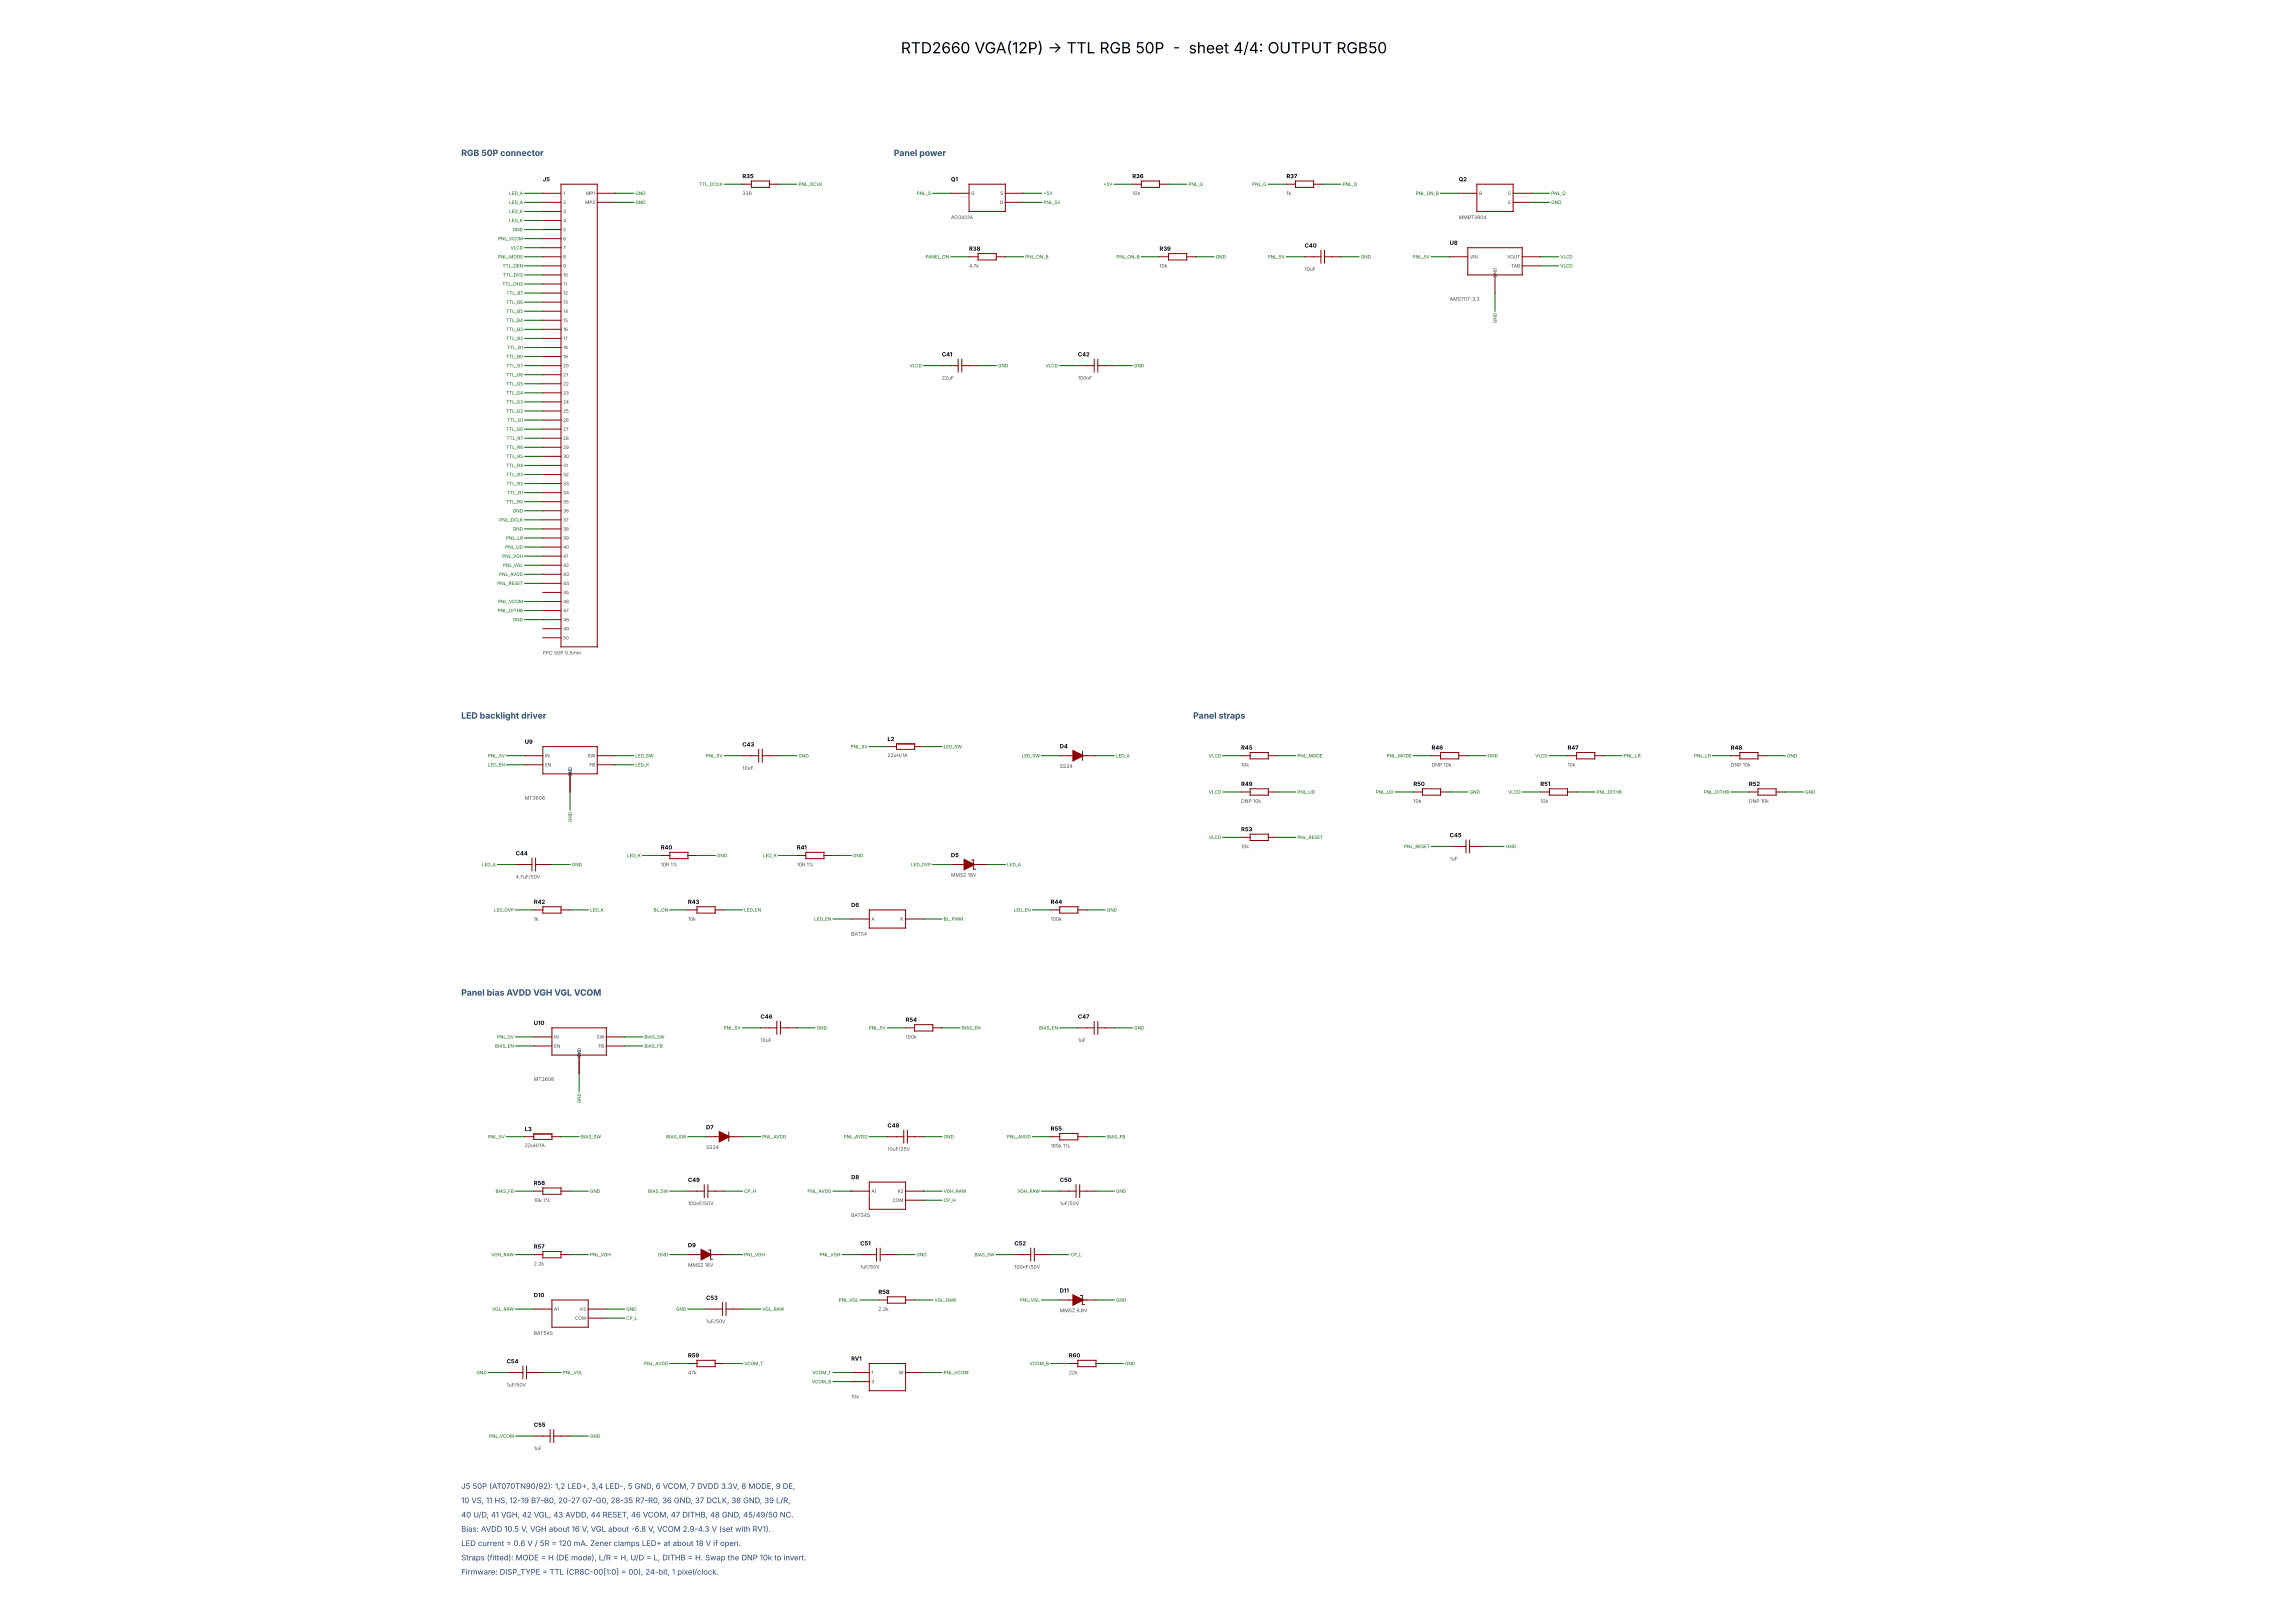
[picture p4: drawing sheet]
<svg xmlns="http://www.w3.org/2000/svg" width="419mm" height="297mm" viewBox="0 0 419 297" stroke-linecap="round" stroke-linejoin="round" font-family="sans-serif">
<defs><g id="words">
<g font-size="2.8">
<text x="165" y="9.8">RTD2660 VGA(12P) - TTL RGB 50P - sheet 4/4: OUTPUT RGB50</text>
<text x="191.9" y="9.8">&gt;</text>
</g>
<g font-size="1.6" fill="#1f3f7f">
<text x="84.5" y="28.6">RGB 50P connector</text>
<text x="163.7" y="28.6">Panel power</text>
<text x="84.5" y="131.6">LED backlight driver</text>
<text x="218.5" y="131.6">Panel straps</text>
<text x="84.5" y="182.3">Panel bias AVDD VGH VGL VCOM</text>
</g>
<g font-size="1.4" fill="#1f3f7f">
<text x="84.5" y="272.6">J5 50P (AT070TN90/92): 1,2 LED+, 3,4 LED-, 5 GND, 6 VCOM, 7 DVDD 3.3V, 8 MODE, 9 DE,</text>
<text x="84.5" y="275.2">10 VS, 11 HS, 12-19 B7-B0, 20-27 G7-G0, 28-35 R7-R0, 36 GND, 37 DCLK, 38 GND, 39 L/R,</text>
<text x="84.5" y="277.9">40 U/D, 41 VGH, 42 VGL, 43 AVDD, 44 RESET, 46 VCOM, 47 DITHB, 48 GND, 45/49/50 NC.</text>
<text x="84.5" y="280.5">Bias: AVDD 10.5 V, VGH about 16 V, VGL about -6.8 V, VCOM 2.9-4.3 V (set with RV1).</text>
<text x="84.5" y="283.1">LED current = 0.6 V / 5R = 120 mA. Zener clamps LED+ at about 18 V if open.</text>
<text x="84.5" y="285.7">Straps (fitted): MODE = H (DE mode), L/R = H, U/D = L, DITHB = H. Swap the DNP 10k to invert.</text>
<text x="84.5" y="288.3">Firmware: DISP_TYPE = TTL (CR8C-00[1:0] = 00), 24-bit, 1 pixel/clock.</text>
</g>
<g font-size="1.1">
<text x="99.4" y="33.2">J5</text>
<text x="136" y="32.6">R35</text>
<text x="174.2" y="33.2">Q1</text>
<text x="207.4" y="32.6">R36</text>
<text x="235.6" y="32.6">R37</text>
<text x="267.2" y="33.2">Q2</text>
<text x="177.5" y="45.9">R38</text>
<text x="212.4" y="45.9">R39</text>
<text x="239" y="45.3">C40</text>
<text x="265.5" y="44.8">U8</text>
<text x="172.5" y="65.3">C41</text>
<text x="197.4" y="65.3">C42</text>
<text x="96.1" y="136.2">U9</text>
<text x="136" y="136.7">C43</text>
<text x="162.6" y="135.7">L2</text>
<text x="194.1" y="137">D4</text>
<text x="227.3" y="137.3">R45</text>
<text x="262.2" y="137.3">R46</text>
<text x="287.1" y="137.3">R47</text>
<text x="317" y="137.3">R48</text>
<text x="227.3" y="143.9">R49</text>
<text x="258.9" y="143.9">R50</text>
<text x="282.1" y="143.9">R51</text>
<text x="320.4" y="143.9">R52</text>
<text x="121" y="155.5">R40</text>
<text x="145.9" y="155.5">R41</text>
<text x="227.3" y="152.2">R53</text>
<text x="265.5" y="153.3">C45</text>
<text x="94.5" y="156.6">C44</text>
<text x="174.2" y="157">D5</text>
<text x="97.8" y="165.5">R42</text>
<text x="126" y="165.5">R43</text>
<text x="155.9" y="166.1">D6</text>
<text x="192.5" y="165.5">R44</text>
<text x="97.8" y="187.7">U10</text>
<text x="139.3" y="186.5">C46</text>
<text x="165.9" y="187.1">R54</text>
<text x="197.4" y="186.5">C47</text>
<text x="96.1" y="207.1">L3</text>
<text x="129.3" y="206.8">D7</text>
<text x="162.6" y="206.5">C48</text>
<text x="192.5" y="207">R55</text>
<text x="155.9" y="215.9">D8</text>
<text x="97.8" y="217">R56</text>
<text x="126" y="216.4">C49</text>
<text x="194.1" y="216.4">C50</text>
<text x="97.8" y="228.6">R57</text>
<text x="126" y="228.4">D9</text>
<text x="157.6" y="228">C51</text>
<text x="185.8" y="228">C52</text>
<text x="97.8" y="237.5">D10</text>
<text x="129.3" y="238">C53</text>
<text x="160.9" y="236.9">R58</text>
<text x="194.1" y="236.7">D11</text>
<text x="92.8" y="249.6">C54</text>
<text x="126" y="248.6">R59</text>
<text x="155.9" y="249.1">RV1</text>
<text x="195.8" y="248.6">R60</text>
<text x="97.8" y="261.3">C55</text>
</g>
<g font-size=".9" fill="#444">
<text x="136" y="35.7">33R</text>
<text x="207.4" y="35.7">10k</text>
<text x="235.6" y="35.7">1k</text>
<text x="174.2" y="40.1">AO3401A</text>
<text x="267.2" y="40.1">MMBT3904</text>
<text x="177.5" y="49">4.7k</text>
<text x="212.4" y="49">10k</text>
<text x="239" y="49.6">10uF</text>
<text x="265.5" y="55.1">AMS1117-3.3</text>
<text x="172.5" y="69.5">22uF</text>
<text x="197.4" y="69.5">100nF</text>
<text x="99.4" y="119.9">FPC 50P 0.5mm</text>
<text x="136" y="140.9">10uF</text>
<text x="162.6" y="138.6">22uH/1A</text>
<text x="194.1" y="140.6">SS34</text>
<text x="227.3" y="140.4">10k</text>
<text x="262.2" y="140.4">DNP 10k</text>
<text x="287.1" y="140.4">10k</text>
<text x="317" y="140.4">DNP 10k</text>
<text x="96.1" y="146.4">MT3608</text>
<text x="227.3" y="147">DNP 10k</text>
<text x="258.9" y="147">10k</text>
<text x="282.1" y="147">10k</text>
<text x="320.4" y="147">DNP 10k</text>
<text x="227.3" y="155.3">10k</text>
<text x="94.5" y="160.9">4.7uF/50V</text>
<text x="121" y="158.6">10R 1%</text>
<text x="145.9" y="158.6">10R 1%</text>
<text x="174.2" y="160.5">MMSZ 18V</text>
<text x="265.5" y="157.6">1uF</text>
<text x="97.8" y="168.6">1k</text>
<text x="126" y="168.6">10k</text>
<text x="155.9" y="171.3">BAT54</text>
<text x="192.5" y="168.6">100k</text>
<text x="139.3" y="190.8">10uF</text>
<text x="165.9" y="190.2">100k</text>
<text x="197.4" y="190.8">1uF</text>
<text x="97.8" y="197.9">MT3608</text>
<text x="96.1" y="210">22uH/1A</text>
<text x="129.3" y="210.4">SS34</text>
<text x="162.6" y="210.7">10uF/25V</text>
<text x="192.5" y="210.1">165k 1%</text>
<text x="97.8" y="220.1">10k 1%</text>
<text x="126" y="220.7">100nF/50V</text>
<text x="194.1" y="220.7">1uF/50V</text>
<text x="155.9" y="222.8">BAT54S</text>
<text x="97.8" y="231.7">2.2k</text>
<text x="126" y="232">MMSZ 16V</text>
<text x="157.6" y="232.3">1uF/50V</text>
<text x="185.8" y="232.3">100nF/50V</text>
<text x="97.8" y="244.4">BAT54S</text>
<text x="129.3" y="242.3">1uF/50V</text>
<text x="160.9" y="240">2.2k</text>
<text x="194.1" y="240.3">MMSZ 6.8V</text>
<text x="126" y="251.7">47k</text>
<text x="195.8" y="251.7">22k</text>
<text x="92.8" y="253.9">1uF/50V</text>
<text x="155.9" y="256.1">10k</text>
<text x="97.8" y="265.5">1uF</text>
</g>
<g font-size=".8" fill="#006400">
<text x="93.3" y="35.7">LED_A</text>
<text x="116.4" y="35.7">GND</text>
<text x="128.1" y="34">TTL_DCLK</text>
<text x="146.3" y="34">PNL_DCLK</text>
<text x="167.9" y="35.7">PNL_G</text>
<text x="191.1" y="35.7">+5V</text>
<text x="202.1" y="34">+5V</text>
<text x="217.7" y="34">PNL_G</text>
<text x="229.4" y="34">PNL_G</text>
<text x="245.9" y="34">PNL_Q</text>
<text x="259.3" y="35.7">PNL_ON_B</text>
<text x="284.1" y="35.7">PNL_Q</text>
<text x="93.2" y="39">LED_K</text>
<text x="93.2" y="40.7">LED_K</text>
<text x="93.3" y="37.4">LED_A</text>
<text x="116.4" y="37.4">GND</text>
<text x="191.1" y="37.4">PNL_5V</text>
<text x="284.1" y="37.4">GND</text>
<text x="91.2" y="47.3">PNL_MODE</text>
<text x="91.2" y="44">PNL_VCOM</text>
<text x="93.5" y="45.7">VLCD</text>
<text x="93.9" y="42.3">GND</text>
<text x="169.5" y="47.3">PANEL_ON</text>
<text x="187.8" y="47.3">PNL_ON_B</text>
<text x="204.5" y="47.3">PNL_ON_B</text>
<text x="222.7" y="47.3">GND</text>
<text x="232.2" y="47.3">PNL_5V</text>
<text x="249.3" y="47.3">GND</text>
<text x="258.8" y="47.3">PNL_5V</text>
<text x="285.8" y="47.3">VLCD</text>
<text x="92" y="52.3">TTL_DHS</text>
<text x="92.1" y="49">TTL_DEN</text>
<text x="92.1" y="50.6">TTL_DVS</text>
<text x="92.8" y="54">TTL_B7</text>
<text x="285.8" y="49">VLCD</text>
<text x="92.7" y="59">TTL_B4</text>
<text x="92.7" y="55.6">TTL_B6</text>
<text x="92.7" y="57.3">TTL_B5</text>
<text x="274.2" y="59.2" transform="rotate(-90 274.2 59.2)">GND</text>
<text x="92.7" y="65.6">TTL_B0</text>
<text x="92.7" y="60.6">TTL_B3</text>
<text x="92.7" y="62.3">TTL_B2</text>
<text x="92.9" y="63.9">TTL_B1</text>
<text x="92.7" y="68.9">TTL_G6</text>
<text x="92.7" y="70.6">TTL_G5</text>
<text x="92.8" y="67.3">TTL_G7</text>
<text x="166.6" y="67.3">VLCD</text>
<text x="182.8" y="67.3">GND</text>
<text x="191.5" y="67.3">VLCD</text>
<text x="207.7" y="67.3">GND</text>
<text x="92.7" y="72.2">TTL_G4</text>
<text x="92.7" y="73.9">TTL_G3</text>
<text x="92.7" y="75.6">TTL_G2</text>
<text x="92.9" y="77.2">TTL_G1</text>
<text x="92.7" y="78.9">TTL_G0</text>
<text x="92.7" y="82.2">TTL_R6</text>
<text x="92.7" y="83.9">TTL_R5</text>
<text x="92.8" y="80.5">TTL_R7</text>
<text x="92.7" y="85.5">TTL_R4</text>
<text x="92.7" y="87.2">TTL_R3</text>
<text x="92.7" y="88.9">TTL_R2</text>
<text x="91.4" y="95.5">PNL_DCLK</text>
<text x="92.7" y="92.2">TTL_R0</text>
<text x="92.9" y="90.5">TTL_R1</text>
<text x="93.9" y="93.8">GND</text>
<text x="92.5" y="100.5">PNL_UD</text>
<text x="92.7" y="98.8">PNL_LR</text>
<text x="93.9" y="97.2">GND</text>
<text x="91.1" y="107.1">PNL_RESET</text>
<text x="91.4" y="105.5">PNL_AVDD</text>
<text x="92" y="102.1">PNL_VGH</text>
<text x="92.1" y="103.8">PNL_VGL</text>
<text x="91.2" y="112.1">PNL_DITHB</text>
<text x="91.2" y="110.4">PNL_VCOM</text>
<text x="93.9" y="113.8">GND</text>
<text x="155.8" y="137">PNL_5V</text>
<text x="172.8" y="137">LED_SW</text>
<text x="89.4" y="140.3">LED_EN</text>
<text x="89.4" y="138.7">PNL_5V</text>
<text x="116.4" y="138.7">LED_SW</text>
<text x="116.4" y="140.3">LED_K</text>
<text x="129.2" y="138.7">PNL_5V</text>
<text x="146.3" y="138.7">GND</text>
<text x="187.1" y="138.7">LED_SW</text>
<text x="204.4" y="138.7">LED_A</text>
<text x="221.4" y="138.7">VLCD</text>
<text x="237.6" y="138.7">PNL_MODE</text>
<text x="254" y="138.7">PNL_MODE</text>
<text x="272.5" y="138.7">GND</text>
<text x="281.2" y="138.7">VLCD</text>
<text x="297.4" y="138.7">PNL_LR</text>
<text x="310.3" y="138.7">PNL_LR</text>
<text x="327.3" y="138.7">GND</text>
<text x="221.4" y="145.3">VLCD</text>
<text x="237.6" y="145.3">PNL_UD</text>
<text x="252" y="145.3">PNL_UD</text>
<text x="269.2" y="145.3">GND</text>
<text x="276.2" y="145.3">VLCD</text>
<text x="292.4" y="145.3">PNL_DITHB</text>
<text x="312.1" y="145.3">PNL_DITHB</text>
<text x="330.6" y="145.3">GND</text>
<text x="104.7" y="150.5" transform="rotate(-90 104.7 150.5)">GND</text>
<text x="221.4" y="153.6">VLCD</text>
<text x="237.6" y="153.6">PNL_RESET</text>
<text x="257.2" y="155.3">PNL_RESET</text>
<text x="275.8" y="155.3">GND</text>
<text x="88.3" y="158.6">LED_A</text>
<text x="104.7" y="158.6">GND</text>
<text x="114.8" y="157">LED_K</text>
<text x="131.3" y="157">GND</text>
<text x="139.8" y="157">LED_K</text>
<text x="156.2" y="157">GND</text>
<text x="166.9" y="158.6">LED_OVP</text>
<text x="184.5" y="158.6">LED_A</text>
<text x="90.5" y="166.9">LED_OVP</text>
<text x="108.1" y="166.9">LED_K</text>
<text x="119.7" y="166.9">BL_ON</text>
<text x="136.3" y="166.9">LED_EN</text>
<text x="185.7" y="166.9">LED_EN</text>
<text x="202.7" y="166.9">GND</text>
<text x="149.1" y="168.6">LED_EN</text>
<text x="172.8" y="168.6">BL_PWM</text>
<text x="90.7" y="191.8">BIAS_EN</text>
<text x="91" y="190.2">PNL_5V</text>
<text x="118" y="190.2">BIAS_SW</text>
<text x="118" y="191.8">BIAS_FB</text>
<text x="132.6" y="188.5">PNL_5V</text>
<text x="149.6" y="188.5">GND</text>
<text x="159.1" y="188.5">PNL_5V</text>
<text x="176.2" y="188.5">BIAS_EN</text>
<text x="190.3" y="188.5">BIAS_EN</text>
<text x="207.7" y="188.5">GND</text>
<text x="106.4" y="202" transform="rotate(-90 106.4 202)">GND</text>
<text x="89.4" y="208.4">PNL_5V</text>
<text x="106.4" y="208.4">BIAS_SW</text>
<text x="122" y="208.4">BIAS_SW</text>
<text x="139.6" y="208.4">PNL_AVDD</text>
<text x="154.5" y="208.4">PNL_AVDD</text>
<text x="172.8" y="208.4">GND</text>
<text x="184.4" y="208.4">PNL_AVDD</text>
<text x="202.7" y="208.4">BIAS_FB</text>
<text x="90.8" y="218.4">BIAS_FB</text>
<text x="108.1" y="218.4">GND</text>
<text x="118.7" y="218.4">BIAS_SW</text>
<text x="136.3" y="218.4">CP_H</text>
<text x="147.9" y="218.4">PNL_AVDD</text>
<text x="172.8" y="218.4">VGH_RAW</text>
<text x="172.8" y="220.1">CP_H</text>
<text x="186.3" y="218.4">VGH_RAW</text>
<text x="204.4" y="218.4">GND</text>
<text x="90" y="230">VGH_RAW</text>
<text x="108.1" y="230">PNL_VGH</text>
<text x="120.5" y="230">GND</text>
<text x="136.3" y="230">PNL_VGH</text>
<text x="150.1" y="230">PNL_VGH</text>
<text x="167.9" y="230">GND</text>
<text x="178.5" y="230">BIAS_SW</text>
<text x="196.1" y="230">CP_L</text>
<text x="153.6" y="238.3">PNL_VGL</text>
<text x="171.2" y="238.3">VGL_RAW</text>
<text x="186.8" y="238.3">PNL_VGL</text>
<text x="204.4" y="238.3">GND</text>
<text x="90.1" y="240">VGL_RAW</text>
<text x="114.7" y="240">GND</text>
<text x="114.7" y="241.7">CP_L</text>
<text x="123.8" y="240">GND</text>
<text x="139.6" y="240">VGL_RAW</text>
<text x="87.3" y="251.6">GND</text>
<text x="103.1" y="251.6">PNL_VGL</text>
<text x="118" y="250">PNL_AVDD</text>
<text x="136.3" y="250">VCOM_T</text>
<text x="148.8" y="251.6">VCOM_T</text>
<text x="172.8" y="251.6">PNL_VCOM</text>
<text x="188.6" y="250">VCOM_B</text>
<text x="206.1" y="250">GND</text>
<text x="148.7" y="253.3">VCOM_B</text>
<text x="89.6" y="263.3">PNL_VCOM</text>
<text x="108.1" y="263.3">GND</text>
</g>
<g font-size=".8" fill="#333">
<text x="103.2" y="35.7">1</text>
<text x="107.4" y="35.7">MP1</text>
<text x="177.9" y="35.7">G</text>
<text x="183.2" y="35.7">S</text>
<text x="270.9" y="35.7">B</text>
<text x="276.2" y="35.7">C</text>
<text x="103.2" y="37.4">2</text>
<text x="103.2" y="39">3</text>
<text x="103.2" y="40.7">4</text>
<text x="107.2" y="37.4">MP2</text>
<text x="183.1" y="37.4">D</text>
<text x="276.3" y="37.4">E</text>
<text x="103.2" y="42.3">5</text>
<text x="103.2" y="44">6</text>
<text x="103.2" y="45.7">7</text>
<text x="103.2" y="47.3">8</text>
<text x="269.3" y="47.3">VIN</text>
<text x="276.1" y="47.3">VOUT</text>
<text x="103.2" y="49">9</text>
<text x="103.2" y="50.6">10</text>
<text x="103.2" y="52.3">11</text>
<text x="103.2" y="54">12</text>
<text x="274.2" y="50.9" transform="rotate(-90 274.2 50.9)">GND</text>
<text x="276.8" y="49">TAB</text>
<text x="103.2" y="55.6">13</text>
<text x="103.2" y="57.3">14</text>
<text x="103.2" y="59">15</text>
<text x="103.2" y="60.6">16</text>
<text x="103.2" y="62.3">17</text>
<text x="103.2" y="63.9">18</text>
<text x="103.2" y="65.6">19</text>
<text x="103.2" y="67.3">20</text>
<text x="103.2" y="68.9">21</text>
<text x="103.2" y="70.6">22</text>
<text x="103.2" y="72.2">23</text>
<text x="103.2" y="73.9">24</text>
<text x="103.2" y="75.6">25</text>
<text x="103.2" y="77.2">26</text>
<text x="103.2" y="78.9">27</text>
<text x="103.2" y="80.5">28</text>
<text x="103.2" y="82.2">29</text>
<text x="103.2" y="83.9">30</text>
<text x="103.2" y="85.5">31</text>
<text x="103.2" y="87.2">32</text>
<text x="103.2" y="88.9">33</text>
<text x="103.2" y="90.5">34</text>
<text x="103.2" y="92.2">35</text>
<text x="103.2" y="93.8">36</text>
<text x="103.2" y="95.5">37</text>
<text x="103.2" y="97.2">38</text>
<text x="103.2" y="98.8">39</text>
<text x="103.2" y="100.5">40</text>
<text x="103.2" y="102.1">41</text>
<text x="103.2" y="103.8">42</text>
<text x="103.2" y="105.5">43</text>
<text x="103.2" y="107.1">44</text>
<text x="103.2" y="108.8">45</text>
<text x="103.2" y="110.4">46</text>
<text x="103.2" y="112.1">47</text>
<text x="103.2" y="113.8">48</text>
<text x="103.2" y="115.4">49</text>
<text x="103.2" y="117.1">50</text>
<text x="99.8" y="138.7">IN</text>
<text x="99.8" y="140.3">EN</text>
<text x="104.7" y="142.2" transform="rotate(-90 104.7 142.2)">GND</text>
<text x="104.7" y="141.9" transform="rotate(-90 104.7 141.9)">NC</text>
<text x="107.6" y="138.7">SW</text>
<text x="108" y="140.3">FB</text>
<text x="159.6" y="168.6">A</text>
<text x="164.9" y="168.6">K</text>
<text x="101.5" y="190.2">IN</text>
<text x="101.5" y="191.8">EN</text>
<text x="109.3" y="190.2">SW</text>
<text x="109.6" y="191.8">FB</text>
<text x="106.4" y="193.7" transform="rotate(-90 106.4 193.7)">GND</text>
<text x="106.4" y="193.4" transform="rotate(-90 106.4 193.4)">NC</text>
<text x="159.6" y="218.4">A1</text>
<text x="163.5" y="220.1">COM</text>
<text x="164.4" y="218.4">K2</text>
<text x="101.5" y="240">A1</text>
<text x="105.3" y="241.7">COM</text>
<text x="106.3" y="240">K2</text>
<text x="159.6" y="251.6">1</text>
<text x="164.7" y="251.6">W</text>
<text x="159.6" y="253.3">3</text>
</g>
</g></defs>
<g fill="#8b0000" stroke="#8b0000" stroke-width=".35">
<path d="M196.6 137.5l1.7 .9-1.7 .8z"/>
<path d="M176.7 157.5l1.6 .8-1.6 .8z"/>
<path d="M131.8 207.3l1.7 .8-1.7 .9z"/>
<path d="M128.5 228.9l1.7 .8-1.7 .9z"/>
<path d="M196.6 237.2l1.7 .8-1.7 .9z"/>
</g>
<g fill="none" stroke="#8b0000" stroke-width=".18">
<path d="M99.4 35.4h3.4M99.4 37.1h3.4M99.4 38.7h3.4M102.8 33.7h6.6v84.7h-6.6zM109.4 35.4h3.3M109.4 37.1h3.3M136 33.7h1.6M137.6 33.1h3.4v1.2h-3.4zM141 33.7h1.6M174.2 35.4h3.3M177.5 33.7h6.6v5h-6.6zM184.1 35.4h3.4"/>
<path d="M184.1 37.1h3.4M207.4 33.7h1.7M209.1 33.1h3.3v1.2h-3.3zM212.4 33.7h1.6M235.6 33.7h1.7M237.3 33.1h3.3v1.2h-3.3zM240.6 33.7h1.7M267.2 35.4h3.3M270.5 33.7h6.7v5h-6.7zM277.2 35.4h3.3M277.2 37.1h3.3M99.4 40.4h3.4"/>
<path d="M99.4 42h3.4M99.4 43.7h3.4M99.4 45.4h3.4M99.4 47h3.4M99.4 48.7h3.4M99.4 50.3h3.4M99.4 52h3.4M99.4 53.7h3.4M99.4 55.3h3.4M99.4 57h3.4M99.4 58.6h3.4M177.5 47h1.7"/>
<path d="M179.2 46.4h3.3v1.2h-3.3zM182.5 47h1.6M212.4 47h1.6M214 46.4h3.4v1.2h-3.4zM217.4 47h1.6M239 47h3M242 45.9v2.3M242.6 47h3M242.6 45.9v2.3M265.5 47h3.4M268.9 45.4h9.9v4.9h-9.9zM273.8 50.3v3.4"/>
<path d="M278.8 47h3.3M278.8 48.7h3.3M99.4 60.3h3.4M99.4 62h3.4M99.4 63.6h3.4M99.4 65.3h3.4M99.4 66.9h3.4M99.4 68.6h3.4M99.4 70.3h3.4M99.4 71.9h3.4M99.4 73.6h3.4M99.4 75.3h3.4"/>
<path d="M99.4 76.9h3.4M99.4 78.6h3.4M172.5 66.9h3M175.5 65.8v2.3M176.2 66.9h3M176.2 65.8v2.3M197.4 66.9h3M200.4 65.8v2.3M201.1 66.9h3M201.1 65.8v2.3M99.4 80.2h3.4M99.4 81.9h3.4"/>
<path d="M99.4 83.6h3.4M99.4 85.2h3.4M99.4 86.9h3.4M99.4 88.5h3.4M99.4 90.2h3.4M99.4 91.9h3.4M99.4 93.5h3.4M99.4 95.2h3.4M99.4 96.8h3.4M99.4 98.5h3.4M99.4 100.2h3.4M99.4 101.8h3.4"/>
<path d="M99.4 103.5h3.4M99.4 105.2h3.4M99.4 106.8h3.4M99.4 108.5h3.4M99.4 110.1h3.4M99.4 111.8h3.4M99.4 113.5h3.4M99.4 115.1h3.4M99.4 116.8h3.4M96.1 138.4h3.3M99.4 136.7h10v5h-10zM109.4 138.4h3.3"/>
<path d="M136 138.4h3M139 137.2v2.3M139.6 138.4h3M139.6 137.2v2.3M162.6 136.7h1.6M164.2 136.2h3.3v1h-3.3zM167.5 136.7h1.7M194.1 138.4h2.5M198.3 138.4h2.5M198.3 137.5v1.7M227.3 138.4h1.7M229 137.8h3.3v1.2h-3.3z"/>
<path d="M232.3 138.4h1.7M262.2 138.4h1.7M263.9 137.8h3.3v1.2h-3.3zM267.2 138.4h1.7M287.1 138.4h1.7M288.8 137.8h3.3v1.2h-3.3zM292.1 138.4h1.7M317 138.4h1.7M318.7 137.8h3.3v1.2h-3.3zM322 138.4h1.7M94.5 158.3h2.9M96.1 140h3.3"/>
<path d="M97.4 157.1v2.4M98.1 158.3h3M98.1 157.1v2.4M104.4 141.7v3.3M109.4 140h3.3M121 156.6h1.7M122.7 156.1h3.3v1.1h-3.3zM126 156.6h1.7M145.9 156.6h1.7M147.6 156.1h3.3v1.1h-3.3zM150.9 156.6h1.7M174.2 158.3h2.5"/>
<path d="M178 157.5h.3v1.6h.4M178.3 158.3h2.5M227.3 145h1.7M227.3 153.3h1.7M229 144.4h3.3v1.2h-3.3zM229 152.7h3.3v1.2h-3.3zM232.3 145h1.7M232.3 153.3h1.7M258.9 145h1.7M260.6 144.4h3.3v1.2h-3.3zM263.9 145h1.6M265.5 155h3"/>
<path d="M268.5 153.8v2.3M269.2 155h3M269.2 153.8v2.3M282.1 145h1.7M283.8 144.4h3.3v1.2h-3.3zM287.1 145h1.7M320.4 145h1.6M322 144.4h3.3v1.2h-3.3zM325.3 145h1.7M97.8 166.6h1.6M99.4 166h3.4v1.2h-3.4zM102.8 166.6h1.6"/>
<path d="M126 166.6h1.7M127.7 166h3.3v1.2h-3.3zM131 166.6h1.7M155.9 168.3h3.3M159.2 166.6h6.7v3.3h-6.7zM165.9 168.3h3.3M192.5 166.6h1.6M194.1 166h3.3v1.2h-3.3zM197.4 166.6h1.7M97.8 189.9h3.3M97.8 191.5h3.3M101.1 188.2h10v5h-10z"/>
<path d="M106.1 193.2v3.3M111.1 189.9h3.3M111.1 191.5h3.3M139.3 188.2h3M142.3 187v2.4M143 188.2h2.9M143 187v2.4M165.9 188.2h1.6M167.5 187.6h3.4v1.2h-3.4zM170.9 188.2h1.6M197.4 188.2h3M200.4 187v2.4"/>
<path d="M201.1 187v2.4M201.1 188.2h3M96.1 208.1h1.7M97.8 207.6h3.3v1h-3.3zM97.8 218.1h1.6M99.4 217.5h3.4v1.2h-3.4zM101.1 208.1h1.7M102.8 218.1h1.6M126 218.1h3M129 216.9v2.4M129.3 208.1h2.5M129.7 218.1h3"/>
<path d="M129.7 216.9v2.4M133.5 208.1h2.5M133.5 207.3v1.7M155.9 218.1h3.3M159.2 216.4h6.7v5h-6.7zM162.6 208.1h2.9M165.5 207v2.3M165.9 218.1h3.3M165.9 219.8h3.3M166.2 208.1h3M166.2 207v2.3M192.5 208.1h1.6"/>
<path d="M194.1 207.6h3.3v1.1h-3.3zM194.1 218.1h3M197.1 216.9v2.4M197.4 208.1h1.7M197.8 218.1h3M197.8 216.9v2.4M97.8 229.7h1.6M97.8 239.7h3.3M99.4 229.1h3.4v1.2h-3.4zM101.1 238h6.6v5h-6.6zM102.8 229.7h1.6M107.7 239.7h3.4"/>
<path d="M126 229.7h2.5M129.3 239.7h3M129.8 228.9h.4v1.7h.3M130.2 229.7h2.5M132.3 238.5v2.4M133 239.7h3M133 238.5v2.4M157.6 229.7h3M160.6 228.6v2.3M160.9 238h1.7M161.2 229.7h3M161.2 228.6v2.3"/>
<path d="M162.6 237.5h3.3v1.1h-3.3zM165.9 238h1.6M185.8 229.7h3M188.8 228.6v2.3M189.5 229.7h3M189.5 228.6v2.3M194.1 238h2.5M197.9 237.2h.4v1.7h.3M198.3 238h2.5M92.8 251.3h3M95.8 250.2v2.3M96.4 251.3h3"/>
<path d="M96.4 250.2v2.3M107.7 241.4h3.4M126 249.7h1.7M127.7 249.1h3.3v1.1h-3.3zM131 249.7h1.7M155.9 251.3h3.3M155.9 253h3.3M159.2 249.7h6.7v4.9h-6.7zM165.9 251.3h3.3M195.8 249.7h1.6M197.4 249.1h3.4v1.1h-3.4zM200.8 249.7h1.6"/>
<path d="M97.8 263h3M100.8 261.8v2.3M101.4 263h3M101.4 261.8v2.3"/>
</g>
<g fill="none" stroke="#006400" stroke-width=".18">
<path d="M96.1 35.4h3.3M96.1 37.1h3.3M96.1 38.7h3.3M112.7 35.4h3.3M112.7 37.1h3.3M132.7 33.7h3.3M142.6 33.7h3.3M170.9 35.4h3.3M187.5 35.4h3.3M187.5 37.1h3.3M204.1 33.7h3.3M214 33.7h3.4"/>
<path d="M232.3 33.7h3.3M242.3 33.7h3.3M263.9 35.4h3.3M280.5 35.4h3.3M280.5 37.1h3.3M96.1 40.4h3.3M96.1 42h3.3M96.1 43.7h3.3M96.1 45.4h3.3M96.1 47h3.3M96.1 48.7h3.3M96.1 50.3h3.3"/>
<path d="M96.1 52h3.3M96.1 53.7h3.3M96.1 55.3h3.3M96.1 57h3.3M96.1 58.6h3.3M174.2 47h3.3M184.1 47h3.4M209.1 47h3.3M219 47h3.4M235.6 47h3.4M245.6 47h3.3M262.2 47h3.3"/>
<path d="M273.8 53.7v3.3M282.1 47h3.4M282.1 48.7h3.4M96.1 60.3h3.3M96.1 62h3.3M96.1 63.6h3.3M96.1 65.3h3.3M96.1 66.9h3.3M96.1 68.6h3.3M96.1 70.3h3.3M96.1 71.9h3.3M96.1 73.6h3.3"/>
<path d="M96.1 75.3h3.3M96.1 76.9h3.3M96.1 78.6h3.3M169.2 66.9h3.3M179.2 66.9h3.3M194.1 66.9h3.3M204.1 66.9h3.3M96.1 80.2h3.3M96.1 81.9h3.3M96.1 83.6h3.3M96.1 85.2h3.3M96.1 86.9h3.3"/>
<path d="M96.1 88.5h3.3M96.1 90.2h3.3M96.1 91.9h3.3M96.1 93.5h3.3M96.1 95.2h3.3M96.1 96.8h3.3M96.1 98.5h3.3M96.1 100.2h3.3M96.1 101.8h3.3M96.1 103.5h3.3M96.1 105.2h3.3M96.1 106.8h3.3"/>
<path d="M96.1 110.1h3.3M96.1 111.8h3.3M96.1 113.5h3.3M92.8 138.4h3.3M112.7 138.4h3.3M132.7 138.4h3.3M142.6 138.4h3.3M159.2 136.7h3.4M169.2 136.7h3.3M190.8 138.4h3.3M200.8 138.4h3.3M224 138.4h3.3"/>
<path d="M234 138.4h3.3M258.9 138.4h3.3M268.9 138.4h3.3M283.8 138.4h3.3M293.8 138.4h3.3M313.7 138.4h3.3M323.7 138.4h3.3M91.1 158.3h3.4M92.8 140h3.3M101.1 158.3h3.3M104.4 145v3.3M112.7 140h3.3"/>
<path d="M117.7 156.6h3.3M127.7 156.6h3.3M142.6 156.6h3.3M152.6 156.6h3.3M170.9 158.3h3.3M180.8 158.3h3.3M224 145h3.3M224 153.3h3.3M234 145h3.3M234 153.3h3.3M255.6 145h3.3M262.2 155h3.3"/>
<path d="M265.5 145h3.4M272.2 155h3.3M278.8 145h3.3M288.8 145h3.3M317 145h3.4M327 145h3.3M94.5 166.6h3.3M104.4 166.6h3.3M122.7 166.6h3.3M132.7 166.6h3.3M152.6 168.3h3.3M169.2 168.3h3.3"/>
<path d="M189.1 166.6h3.4M199.1 166.6h3.3M94.5 189.9h3.3M94.5 191.5h3.3M106.1 196.5v3.3M114.4 189.9h3.3M114.4 191.5h3.3M136 188.2h3.3M145.9 188.2h3.4M162.6 188.2h3.3M172.5 188.2h3.3M194.1 188.2h3.3"/>
<path d="M204.1 188.2h3.3M92.8 208.1h3.3M94.5 218.1h3.3M102.8 208.1h3.3M104.4 218.1h3.3M122.7 218.1h3.3M126 208.1h3.3M132.7 218.1h3.3M136 208.1h3.3M152.6 218.1h3.3M159.2 208.1h3.4M169.2 208.1h3.3"/>
<path d="M169.2 218.1h3.3M169.2 219.8h3.3M189.1 208.1h3.4M190.8 218.1h3.3M199.1 208.1h3.3M200.8 218.1h3.3M94.5 229.7h3.3M94.5 239.7h3.3M104.4 229.7h3.3M111.1 239.7h3.3M122.7 229.7h3.3M126 239.7h3.3"/>
<path d="M132.7 229.7h3.3M136 239.7h3.3M154.2 229.7h3.4M157.6 238h3.3M164.2 229.7h3.3M167.5 238h3.4M182.5 229.7h3.3M190.8 238h3.3M192.5 229.7h3.3M200.8 238h3.3M89.5 251.3h3.3M99.4 251.3h3.4"/>
<path d="M111.1 241.4h3.3M122.7 249.7h3.3M132.7 249.7h3.3M152.6 251.3h3.3M152.6 253h3.3M169.2 251.3h3.3M192.5 249.7h3.3M202.4 249.7h3.3M94.5 263h3.3M104.4 263h3.3"/>
</g>
<use href="#words"/>
</svg>
